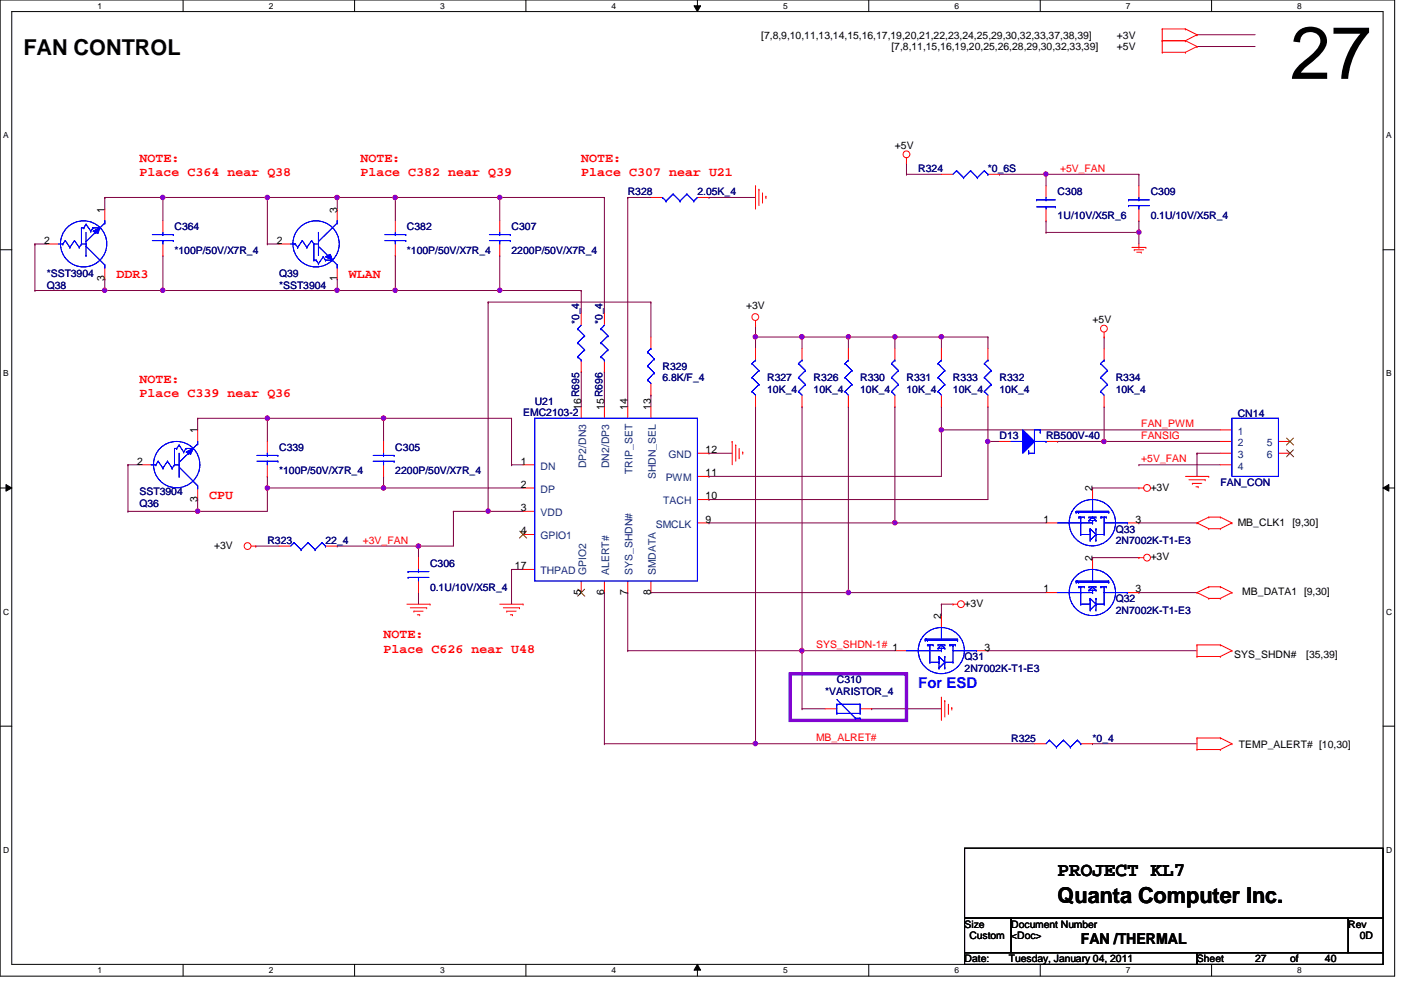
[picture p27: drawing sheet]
<svg xmlns="http://www.w3.org/2000/svg" width="297mm" height="210mm" viewBox="0 0 297 210" stroke-linecap="round" stroke-linejoin="round" font-family="sans-serif">
<defs><g id="words">
<text font-size="15.7" x="273.5" y="16.7">27</text>
<g font-size="4.7">
<text x="4.9" y="11.7">FAN CONTROL</text>
<text x="224.2" y="191.6">Quanta Computer Inc.</text>
</g>
<text font-size="4.1" x="224.2" y="185.8">PROJECT KL7</text>
<text font-size="3.2" fill="#00f" x="194.7" y="145.8">For ESD</text>
<text font-size="3.2" x="229.1" y="200.1">FAN /THERMAL</text>
<g font-size="2.7" fill="#f00">
<text x="29.6" y="34.3">NOTE:</text>
<text x="76.4" y="34.3">NOTE:</text>
<text x="123.2" y="34.3">NOTE:</text>
<text x="29.6" y="37.4">Place C364 near Q38</text>
<text x="76.4" y="37.4">Place C382 near Q39</text>
<text x="123.2" y="37.4">Place C307 near U21</text>
<text x="24.7" y="58.9">DDR3</text>
<text x="74" y="58.9">WLAN</text>
<text x="29.6" y="81.1">NOTE:</text>
<text x="29.6" y="84.2">Place C339 near Q36</text>
<text x="44.4" y="105.7">CPU</text>
<text x="81.3" y="135.3">NOTE:</text>
<text x="81.3" y="138.4">Place C626 near U48</text>
</g>
<g font-size="2.2">
<text x="161.4" y="8.2">[7,8,9,10,11,13,14,15,16,17,19,20,21,22,23,24,25,29,30,32,33,37,38,39]</text>
<text x="189" y="10.7">[7,8,11,15,16,19,20,25,26,28,29,30,32,33,39]</text>
<text x="236.8" y="8.2">+3V</text>
<text x="236.8" y="10.7">+5V</text>
<text x="189.7" y="31.6">+5V</text>
<text x="22.2" y="45.1" transform="rotate(-90 22.2 45.1)">1</text>
<text x="71.5" y="45.1" transform="rotate(-90 71.5 45.1)">3</text>
<text x="9.4" y="51.7">2</text>
<text x="58.7" y="51.7">2</text>
<text x="22.2" y="59.6" transform="rotate(-90 22.2 59.6)">3</text>
<text x="71.5" y="59.6" transform="rotate(-90 71.5 59.6)">1</text>
<text x="158.2" y="65.6">+3V</text>
<text x="231.6" y="68.5">+5V</text>
<text x="123.2" y="87" transform="rotate(-90 123.2 87)">16R695</text>
<text x="128.1" y="87" transform="rotate(-90 128.1 87)">15R696</text>
<text x="133.1" y="87" transform="rotate(-90 133.1 87)">14</text>
<text x="138" y="87" transform="rotate(-90 138 87)">13</text>
<text x="41.9" y="91.9" transform="rotate(-90 41.9 91.9)">1</text>
<text x="29.1" y="98.5">2</text>
<text x="110.4" y="98.5">1</text>
<text x="149.6" y="101">11</text>
<text x="149.6" y="96.1">12</text>
<text x="41.9" y="106.4" transform="rotate(-90 41.9 106.4)">3</text>
<text x="110.4" y="103.4">2</text>
<text x="149.6" y="105.9">10</text>
<text x="231.6" y="104.2" transform="rotate(-90 231.6 104.2)">2</text>
<text x="244" y="104">+3V</text>
<text x="110.4" y="108.4">3</text>
<text x="110.4" y="113.3">4</text>
<text x="149.6" y="110.8">9</text>
<text x="221.3" y="110.8">1</text>
<text x="240.7" y="110.8">3</text>
<text x="262.4" y="111.4">MB_CLK1 [9,30]</text>
<text x="45.4" y="116.3">+3V</text>
<text x="231.6" y="119" transform="rotate(-90 231.6 119)">2</text>
<text x="244" y="118.8">+3V</text>
<text x="109.2" y="120.7">17</text>
<text x="221.3" y="125.6">1</text>
<text x="240.7" y="125.6">3</text>
<text x="123.2" y="126.2" transform="rotate(-90 123.2 126.2)">5</text>
<text x="128.1" y="126.2" transform="rotate(-90 128.1 126.2)">6</text>
<text x="133.1" y="126.2" transform="rotate(-90 133.1 126.2)">7</text>
<text x="138" y="126.2" transform="rotate(-90 138 126.2)">8</text>
<text x="199.6" y="131.3" transform="rotate(-90 199.6 131.3)">2</text>
<text x="204.5" y="128.7">+3V</text>
<text x="263.4" y="126.2">MB_DATA1 [9,30]</text>
<text x="208.7" y="137.9">3</text>
<text x="261.7" y="139.5">SYS_SHDN#</text>
<text x="276.9" y="139.5">[35,39]</text>
<text x="262.7" y="158.5">TEMP_ALERT# [10,30]</text>
<text x="204.5" y="196.7">Size</text>
<text x="214.4" y="196.7">Document Number</text>
<text x="285.8" y="196.7">Rev</text>
<text x="205.5" y="199.1">Custom</text>
<text x="214.4" y="199.1">&lt;Doc&gt;</text>
<text x="288.3" y="199.1">0D</text>
<text x="204.5" y="204">Date:</text>
<text x="213.9" y="204">Tuesday, January 04, 2011</text>
<text x="253.8" y="204">Sheet</text>
<text x="266.1" y="204">27</text>
<text x="273.5" y="204">of</text>
<text x="280.9" y="204">40</text>
</g>
<g font-size="2.2" fill="#000080">
<text x="133.1" y="41.4">R328</text>
<text x="147.9" y="41.4">2.05K_4</text>
<text x="194.7" y="36.5">R324</text>
<text x="209.5" y="36.5">*0_6S</text>
<text x="224.2" y="41.4">C308</text>
<text x="244" y="41.4">C309</text>
<text x="224.2" y="46.4">1U/10V/X5R_6</text>
<text x="244" y="46.4">0.1U/10V/X5R_4</text>
<text x="37" y="48.9">C364</text>
<text x="37" y="53.8">*100P/50V/X7R_4</text>
<text x="86.3" y="48.9">C382</text>
<text x="86.3" y="53.8">*100P/50V/X7R_4</text>
<text x="108.5" y="48.9">C307</text>
<text x="108.5" y="53.8">2200P/50V/X7R_4</text>
<text x="9.9" y="58.7">*SST3904</text>
<text x="59.2" y="58.7">Q39</text>
<text x="9.9" y="61.2">Q38</text>
<text x="59.2" y="61.2">*SST3904</text>
<text x="122.8" y="68.7" transform="rotate(-90 122.8 68.7)">*0_4</text>
<text x="127.7" y="68.7" transform="rotate(-90 127.7 68.7)">*0_4</text>
<text x="140.5" y="78.4">R329</text>
<text x="140.5" y="80.9">6.8K/F_4</text>
<text x="162.6" y="80.9">R327</text>
<text x="162.6" y="83.3">10K_4</text>
<text x="172.5" y="80.9">R326</text>
<text x="172.5" y="83.3">10K_4</text>
<text x="182.4" y="80.9">R330</text>
<text x="182.4" y="83.3">10K_4</text>
<text x="192.2" y="80.9">R331</text>
<text x="192.2" y="83.3">10K_4</text>
<text x="202.1" y="80.9">R333</text>
<text x="202.1" y="83.3">10K_4</text>
<text x="211.9" y="80.9">R332</text>
<text x="211.9" y="83.3">10K_4</text>
<text x="236.6" y="80.9">R334</text>
<text x="236.6" y="83.3">10K_4</text>
<text x="110.9" y="88.3">EMC2103-2</text>
<text x="113.4" y="85.8">U21</text>
<text x="262.4" y="88.5">CN14</text>
<text x="59.2" y="95.6">C339</text>
<text x="83.8" y="95.6">C305</text>
<text x="211.9" y="93.2">D13</text>
<text x="221.8" y="93.2">RB500V-40</text>
<text x="59.2" y="100.6">*100P/50V/X7R_4</text>
<text x="83.8" y="100.6">2200P/50V/X7R_4</text>
<text x="29.6" y="107.5">Q36</text>
<text x="29.6" y="105">SST3904</text>
<text x="258.7" y="103">FAN_CON</text>
<text x="236.6" y="112.9">Q33</text>
<text x="56.7" y="115.4">R323</text>
<text x="69" y="115.4">22_4</text>
<text x="236.6" y="115.4">2N7002K-T1-E3</text>
<text x="91.2" y="120.3">C306</text>
<text x="91.2" y="125.2">0.1U/10V/X5R_4</text>
<text x="236.6" y="127.7">Q32</text>
<text x="236.6" y="130.1">2N7002K-T1-E3</text>
<text x="204.5" y="140">Q31</text>
<text x="204.5" y="142.5">2N7002K-T1-E3</text>
<text x="175" y="147.4">*VARISTOR_4</text>
<text x="177.4" y="144.9">C310</text>
<text x="214.4" y="157.2">R325</text>
<text x="231.6" y="157.2">*0_4</text>
</g>
<g font-size="2.2" fill="#f00">
<text x="224.7" y="36.4">+5V_FAN</text>
<text x="242" y="90.6">FAN_PWM</text>
<text x="242" y="93.1">FANSIG</text>
<text x="242" y="98">+5V_FAN</text>
<text x="76.9" y="115.3">+3V_FAN</text>
<text x="173" y="137.5">SYS_SHDN-1# 1</text>
<text x="173" y="157.2">MB_ALRET#</text>
</g>
<g font-size="2.2" fill="#004080">
<text x="262.4" y="92.2">1</text>
<text x="262.4" y="94.6">2</text>
<text x="268.6" y="94.6">5</text>
<text x="114.6" y="99.6">DN</text>
<text x="124.2" y="99.3" transform="rotate(-90 124.2 99.3)">DP2/DN3</text>
<text x="129.2" y="99.3" transform="rotate(-90 129.2 99.3)">DN2/DP3</text>
<text x="134.1" y="100.5" transform="rotate(-90 134.1 100.5)">TRIP_SET</text>
<text x="139" y="101.6" transform="rotate(-90 139 101.6)">SHDN_SEL</text>
<text x="141.7" y="97.1">GND</text>
<text x="262.4" y="97.1">3</text>
<text x="262.4" y="99.6">4</text>
<text x="268.6" y="97.1">6</text>
<text x="114.6" y="104.5">DP</text>
<text x="140.6" y="106.9">TACH</text>
<text x="141.1" y="102">PWM</text>
<text x="114.6" y="109.4">VDD</text>
<text x="139" y="111.9">SMCLK</text>
<text x="114.6" y="114.3">GPIO1</text>
<text x="114.6" y="121.8">THPAD</text>
<text x="124.2" y="122" transform="rotate(-90 124.2 122)">GPIO2</text>
<text x="129.2" y="122" transform="rotate(-90 129.2 122)">ALERT#</text>
<text x="134.1" y="122" transform="rotate(-90 134.1 122)">SYS_SHDN#</text>
<text x="139" y="122" transform="rotate(-90 139 122)">SMDATA</text>
</g>
<g font-size="1.8">
<text x="20.7" y="1.9">1</text>
<text x="57" y="1.9">2</text>
<text x="93.3" y="1.9">3</text>
<text x="129.7" y="1.9">4</text>
<text x="166" y="1.9">5</text>
<text x="202.4" y="1.9">6</text>
<text x="238.7" y="1.9">7</text>
<text x="275" y="1.9">8</text>
<text x=".7" y="29.3">A</text>
<text x="293.9" y="29.3">A</text>
<text x=".7" y="79.8">B</text>
<text x="293.9" y="79.8">B</text>
<text x=".7" y="130.3">C</text>
<text x="293.9" y="130.3">C</text>
<text x=".7" y="180.8">D</text>
<text x="293.9" y="180.8">D</text>
<text x="20.7" y="206.3">1</text>
<text x="57" y="206.3">2</text>
<text x="93.3" y="206.3">3</text>
<text x="129.7" y="206.3">4</text>
<text x="166" y="206.3">5</text>
<text x="202.4" y="206.3">6</text>
<text x="238.7" y="206.3">7</text>
<text x="275" y="206.3">8</text>
</g>
</g></defs>
<path d="M0 0h295.7v207h-295.7zM2.5 2.5h290.7v202h-290.7z" fill="none" stroke="#000" stroke-width=".21"/>
<g fill="#fff">
<path d="M20.7 .3h.9v1.9h-.9z"/>
<path d="M20.7 204.7h.9v2h-.9z"/>
</g>
<path d="M38.8 0v2.5M38.8 204.5v2.4" fill="none" stroke="#000" stroke-width=".21"/>
<g fill="#fff">
<path d="M57 .3h1v1.9h-1z"/>
<path d="M57 204.7h1v2h-1z"/>
</g>
<path d="M75.2 0v2.5M75.2 204.5v2.4" fill="none" stroke="#000" stroke-width=".21"/>
<g fill="#fff">
<path d="M93.3 .3h1v1.9h-1z"/>
<path d="M93.3 204.7h1v2h-1z"/>
</g>
<path d="M111.5 0v2.5M111.5 204.5v2.4" fill="none" stroke="#000" stroke-width=".21"/>
<g fill="#fff">
<path d="M129.7 .3h.9v1.9h-.9z"/>
<path d="M129.7 204.7h.9v2h-.9z"/>
</g>
<path d="M147.1 1.2h1.4l-.6 1.3zM147.9 0v2.5M147.9 204.5l.6 1.2h-1.4zM147.9 204.5v2.4" fill="none" stroke="#000" stroke-width=".21"/>
<path d="M147.1 1.2h1.4l-.6 1.3zM147.9 204.5l.6 1.2h-1.4z" fill="#000"/>
<g fill="#fff">
<path d="M166 .3h1v1.9h-1z"/>
<path d="M166 204.7h1v2h-1z"/>
</g>
<path d="M184.2 0v2.5M184.2 204.5v2.4" fill="none" stroke="#000" stroke-width=".21"/>
<g fill="#fff">
<path d="M202.3 .3h1v1.9h-1z"/>
<path d="M202.3 204.7h1v2h-1z"/>
</g>
<path d="M220.6 0v2.5M220.6 204.5v2.4" fill="none" stroke="#000" stroke-width=".21"/>
<g fill="#fff">
<path d="M238.7 .3h1v1.9h-1z"/>
<path d="M238.7 204.7h1v2h-1z"/>
</g>
<path d="M256.9 0v2.5M256.9 204.5v2.4" fill="none" stroke="#000" stroke-width=".21"/>
<g fill="#fff">
<path d="M275 .3h1v1.9h-1z"/>
<path d="M275 204.7h1v2h-1z"/>
<path d="M.7 27.7h1.1v2h-1.1z"/>
<path d="M293.9 27.7h1.1v2h-1.1z"/>
<path d="M.7 78.2h1.1v2h-1.1z"/>
<path d="M293.9 78.2h1.1v2h-1.1z"/>
</g>
<path d="M0 53h2.5M293.2 53h2.5" fill="none" stroke="#000" stroke-width=".21"/>
<g fill="#fff">
<path d="M.7 128.7h1.2v2h-1.2z"/>
<path d="M293.9 128.7h1.2v2h-1.2z"/>
</g>
<path d="M0 103.5h2.5M1.3 102.7l1.2 .8-1.2 .6zM293.2 103.5l1.3-.8v1.4zM293.2 103.5h2.5" fill="none" stroke="#000" stroke-width=".21"/>
<path d="M1.3 102.7l1.2 .8-1.2 .6zM293.2 103.5l1.3-.8v1.4z" fill="#000"/>
<g fill="#fff">
<path d="M.7 179.2h1.2v2h-1.2z"/>
<path d="M293.9 179.2h1.2v2h-1.2z"/>
</g>
<path d="M0 154h2.5M293.2 154h2.5" fill="none" stroke="#000" stroke-width=".21"/>
<g fill="none" stroke="#800040" stroke-width=".21">
<path d="M253.8 7.4h.1M253.8 9.9h.1M253.8 7.4h12.3M253.8 9.9h12.3M133.1 41.9h.1M133.1 41.9v44.3M41.9 88.7h.1M41.9 88.7h14.8M41.9 105.9h.1M41.9 108.4h.1M41.9 105.9v2.5M41.9 108.4h14.8"/>
<path d="M231.6 157.7h.1M231.6 157.7h22.2"/>
</g>
<circle cx="41.9" cy="108.4" r=".47" fill="#f0f"/>
<circle cx="41.9" cy="108.4" r=".47" fill="none" stroke="#f0f" stroke-width=".21"/>
<path d="M56.7 103.5h.1M56.7 103.5v4.9" fill="none" stroke="#800040" stroke-width=".21"/>
<circle cx="56.7" cy="103.5" r=".47" fill="#f0f"/>
<circle cx="56.7" cy="103.5" r=".47" fill="none" stroke="#f0f" stroke-width=".21"/>
<path d="M83.8 41.9h.1M83.8 54.2h.1M83.8 41.9v4.9M83.8 54.2v7.4M27.1 98.6h.1M27.1 98.6v9.8M41.9 88.7h.1M41.9 88.7v2.4M27.1 108.4h.1M27.1 108.4h14.8M56.7 101h.1M56.7 101v2.5" fill="none" stroke="#800040" stroke-width=".21"/>
<circle cx="83.8" cy="61.5" r=".47" fill="#f0f"/>
<circle cx="83.8" cy="61.5" r=".47" fill="none" stroke="#f0f" stroke-width=".21"/>
<path d="M179.9 125.6h.1M179.9 125.6h41.9" fill="none" stroke="#800040" stroke-width=".21"/>
<circle cx="179.9" cy="125.6" r=".48" fill="#f0f"/>
<circle cx="179.9" cy="125.6" r=".48" fill="none" stroke="#f0f" stroke-width=".21"/>
<path d="M189.7 110.9h.1M189.7 110.9h32.1" fill="none" stroke="#800040" stroke-width=".21"/>
<circle cx="189.7" cy="110.8" r=".47" fill="#f0f"/>
<circle cx="189.7" cy="110.8" r=".47" fill="none" stroke="#f0f" stroke-width=".21"/>
<path d="M34.5 41.9h.1M34.5 41.9v4.9M56.7 41.9h.1M56.7 41.9h14.8M106 41.9h.1M106 41.9h22.1M34.5 61.6h.1M34.5 61.6h37" fill="none" stroke="#800040" stroke-width=".21"/>
<circle cx="105.9" cy="41.9" r=".47" fill="#f0f"/>
<circle cx="105.9" cy="41.9" r=".47" fill="none" stroke="#f0f" stroke-width=".21"/>
<path d="M83.8 41.9h.1M83.8 41.9h22.2M106 61.6h.1M106 61.6h17.2" fill="none" stroke="#800040" stroke-width=".21"/>
<circle cx="83.8" cy="41.9" r=".47" fill="#f0f"/>
<circle cx="83.8" cy="41.9" r=".47" fill="none" stroke="#f0f" stroke-width=".21"/>
<path d="M7.4 51.7h.1M7.4 51.7v9.9M34.5 54.2h.1M34.5 54.2v7.4" fill="none" stroke="#800040" stroke-width=".21"/>
<circle cx="34.5" cy="61.5" r=".47" fill="#f0f"/>
<circle cx="34.5" cy="61.5" r=".47" fill="none" stroke="#f0f" stroke-width=".21"/>
<path d="M22.2 41.9h.1M22.2 41.9v2.4M71.5 41.9h.1M71.5 59.1h.1M71.5 41.9v2.4M71.5 59.1v2.5M7.4 61.6h.1M7.4 61.6h14.8M170 71.5h.1M170 71.5h9.9" fill="none" stroke="#800040" stroke-width=".21"/>
<circle cx="179.9" cy="71.4" r=".47" fill="#f0f"/>
<circle cx="179.9" cy="71.4" r=".47" fill="none" stroke="#f0f" stroke-width=".21"/>
<circle cx="170" cy="71.4" r=".47" fill="#f0f"/>
<circle cx="170" cy="71.4" r=".47" fill="none" stroke="#f0f" stroke-width=".21"/>
<path d="M179.9 71.5h.1M179.9 71.5v2.4M234.1 71.5h.1M234.1 71.5v2.4M81.3 88.7h.1M81.3 88.7h27.2M108.5 88.7h.1M108.5 88.7v9.9M88.7 115.8h.1M88.7 115.8v2.4" fill="none" stroke="#800040" stroke-width=".21"/>
<circle cx="88.7" cy="115.8" r=".48" fill="#f0f"/>
<circle cx="88.7" cy="115.8" r=".48" fill="none" stroke="#f0f" stroke-width=".21"/>
<path d="M22.2 61.6h.1M22.2 61.6h12.3M108.5 98.6h.1M108.5 98.6h2.4" fill="none" stroke="#800040" stroke-width=".21"/>
<circle cx="22.2" cy="61.5" r=".47" fill="#f0f"/>
<circle cx="22.2" cy="61.5" r=".47" fill="none" stroke="#f0f" stroke-width=".21"/>
<path d="M133.1 125.6h.1M133.1 125.6v12.4M170 138h.1M170 138h19.7" fill="none" stroke="#800040" stroke-width=".21"/>
<circle cx="170" cy="137.9" r=".48" fill="#f0f"/>
<circle cx="170" cy="137.9" r=".48" fill="none" stroke="#f0f" stroke-width=".21"/>
<path d="M138 64.1h.1M138 64.1v7.4M56.7 88.7h.1M56.7 88.7h24.6M138 83.8h.1M138 83.8v2.4M189.7 86.2h.1M189.7 86.2v24.7M150.3 105.9h.1M150.3 105.9h59.2" fill="none" stroke="#800040" stroke-width=".21"/>
<circle cx="81.3" cy="88.7" r=".48" fill="#f0f"/>
<circle cx="81.3" cy="88.7" r=".48" fill="none" stroke="#f0f" stroke-width=".21"/>
<circle cx="56.7" cy="88.7" r=".48" fill="#f0f"/>
<circle cx="56.7" cy="88.7" r=".48" fill="none" stroke="#f0f" stroke-width=".21"/>
<g fill="none" stroke="#800040" stroke-width=".21">
<path d="M22.2 41.9h.1M22.2 41.9h12.3M71.5 41.9h.1M71.5 41.9h12.3M133.1 41.9h.1M133.1 41.9h4.9M103.5 64.1h.1M103.5 64.1h34.5M160.2 71.5h.1M160.2 71.5v2.4M179.9 71.5h.1M179.9 71.5h9.8"/>
<path d="M189.7 71.5h.1M189.7 71.5v2.4M199.6 71.5h.1M199.6 71.5v2.4M199.6 71.5h9.9M209.5 71.5h.1M209.5 71.5v2.4M56.7 88.7h.1M56.7 88.7v4.9M150.3 96.1h.1M150.3 96.1h4.9M160.2 86.2h.1"/>
<path d="M160.2 86.2v71.5M209.5 86.2h.1M209.5 93.6h.1M209.5 86.2v19.7M150.3 101h.1M150.3 110.9h.1M150.3 101h49.3M150.3 110.9h39.4"/>
</g>
<circle cx="71.4" cy="41.9" r=".47" fill="#f0f"/>
<circle cx="71.4" cy="41.9" r=".47" fill="none" stroke="#f0f" stroke-width=".21"/>
<path d="M106 54.2h.1M106 54.2v7.4" fill="none" stroke="#800040" stroke-width=".21"/>
<circle cx="105.9" cy="61.5" r=".47" fill="#f0f"/>
<circle cx="105.9" cy="61.5" r=".47" fill="none" stroke="#f0f" stroke-width=".21"/>
<g fill="none" stroke="#800040" stroke-width=".21">
<path d="M192.2 34.5h.1M192.2 34.5v2.5M106 41.9h.1M106 41.9v4.9M81.3 88.7h.1M81.3 88.7v4.9M170 86.2h.1M170 86.2v51.8M54.2 115.8h.1M54.2 115.8h5M88.7 125.6h.1M88.7 125.6v2.5"/>
<path d="M128.1 125.6h.1M128.1 125.6v32.1M160.2 157.7h.1M160.2 157.7h59.1"/>
</g>
<circle cx="160.1" cy="157.6" r=".47" fill="#f0f"/>
<circle cx="160.1" cy="157.6" r=".47" fill="none" stroke="#f0f" stroke-width=".21"/>
<path d="M103.5 64.1h.1M103.5 64.1v44.3M103.5 108.4h.1M103.5 108.4h7.4" fill="none" stroke="#800040" stroke-width=".21"/>
<circle cx="103.5" cy="108.4" r=".47" fill="#f0f"/>
<circle cx="103.5" cy="108.4" r=".47" fill="none" stroke="#f0f" stroke-width=".21"/>
<path d="M160.2 71.5h.1M160.2 71.5h9.8M133.1 138h.1M133.1 138h36.9M128.1 157.7h.1M128.1 157.7h32.1" fill="none" stroke="#800040" stroke-width=".21"/>
<circle cx="170" cy="71.4" r=".47" fill="#f0f"/>
<circle cx="170" cy="71.4" r=".47" fill="none" stroke="#f0f" stroke-width=".21"/>
<circle cx="160.1" cy="71.4" r=".47" fill="#f0f"/>
<circle cx="160.1" cy="71.4" r=".47" fill="none" stroke="#f0f" stroke-width=".21"/>
<path d="M170 71.5h.1M170 71.5v2.4M209.5 93.6h.1M209.5 93.6h2.4" fill="none" stroke="#800040" stroke-width=".21"/>
<circle cx="209.4" cy="93.6" r=".47" fill="#f0f"/>
<circle cx="209.4" cy="93.6" r=".47" fill="none" stroke="#f0f" stroke-width=".21"/>
<g fill="none" stroke="#800040" stroke-width=".21">
<path d="M150.3 41.9h.1M150.3 41.9h9.9M160.2 69h.1M160.2 69v2.5M179.9 86.2h.1M179.9 86.2v39.4h-41.9M56.7 103.5h.1M56.7 103.5h54.2M81.3 101h.1M81.3 103.5h.1M81.3 101v2.5M96.1 108.4h.1"/>
<path d="M96.1 108.4h7.4M96.1 108.4v7.4M138 125.6h.1"/>
</g>
<circle cx="81.3" cy="103.5" r=".47" fill="#f0f"/>
<circle cx="81.3" cy="103.5" r=".47" fill="none" stroke="#f0f" stroke-width=".21"/>
<path d="M189.7 71.5h.1M189.7 71.5h9.9" fill="none" stroke="#800040" stroke-width=".21"/>
<circle cx="199.6" cy="71.4" r=".48" fill="#f0f"/>
<circle cx="199.6" cy="71.4" r=".48" fill="none" stroke="#f0f" stroke-width=".21"/>
<circle cx="189.7" cy="71.4" r=".47" fill="#f0f"/>
<circle cx="189.7" cy="71.4" r=".47" fill="none" stroke="#f0f" stroke-width=".21"/>
<path d="M71.5 61.6h.1M71.5 61.6h12.3" fill="none" stroke="#800040" stroke-width=".21"/>
<circle cx="71.4" cy="61.5" r=".47" fill="#f0f"/>
<circle cx="71.4" cy="61.5" r=".47" fill="none" stroke="#f0f" stroke-width=".21"/>
<path d="M221.8 37h.1M221.8 37v2.4M221.8 37h19.7M241.5 37h.1M241.5 37v2.4M22.2 59.1h.1M22.2 59.1v2.5M241.5 49.3h.1M241.5 49.3v2.4" fill="none" stroke="#800040" stroke-width=".21"/>
<circle cx="221.7" cy="36.9" r=".47" fill="#f0f"/>
<circle cx="221.7" cy="36.9" r=".47" fill="none" stroke="#f0f" stroke-width=".21"/>
<g fill="none" stroke="#800040" stroke-width=".21">
<path d="M56.7 41.9h.1M56.7 41.9v9.8M199.6 91.1h.1M199.6 91.1v9.9M253.8 96.1h.1M253.8 96.1v4.9M71.5 115.8h.1M71.5 115.8h17.2M231.6 118.2h.1M231.6 103.5h.1M231.6 118.2h9.9M231.6 103.5h9.9"/>
<path d="M241.5 110.9h.1M241.5 110.9h12.3M199.6 128.1h.1M199.6 128.1v2.5M199.6 128.1h2.5M209.5 138h.1M209.5 138h44.3M241.5 125.6h.1M241.5 125.6h12.3"/>
</g>
<circle cx="56.7" cy="41.9" r=".47" fill="#f0f"/>
<circle cx="56.7" cy="41.9" r=".47" fill="none" stroke="#f0f" stroke-width=".21"/>
<path d="M34.5 41.9h.1M34.5 41.9h22.2" fill="none" stroke="#800040" stroke-width=".21"/>
<circle cx="34.5" cy="41.9" r=".47" fill="#f0f"/>
<circle cx="34.5" cy="41.9" r=".47" fill="none" stroke="#f0f" stroke-width=".21"/>
<g fill="none" stroke="#800040" stroke-width=".21">
<path d="M192.2 37h.1M192.2 37h7.4M56.7 51.7h.1M56.7 51.7h2.5M199.6 91.1h.1M199.6 91.1h59.1M108.5 120.7h.1M108.5 120.7v7.4M108.5 120.7h2.4M170 138h.1M170 138v12.3M170 150.3h.1"/>
<path d="M170 150.3h5M184.8 150.3h.1M184.8 150.3h14.8"/>
</g>
<circle cx="199.6" cy="91.1" r=".48" fill="#f0f"/>
<circle cx="199.6" cy="91.1" r=".48" fill="none" stroke="#f0f" stroke-width=".21"/>
<path d="M199.6 86.2h.1M199.6 86.2v4.9M234.1 93.6h.1M234.1 93.6h24.6" fill="none" stroke="#800040" stroke-width=".21"/>
<circle cx="234" cy="93.6" r=".47" fill="#f0f"/>
<circle cx="234" cy="93.6" r=".47" fill="none" stroke="#f0f" stroke-width=".21"/>
<g fill="none" stroke="#800040" stroke-width=".21">
<path d="M211.9 37h.1M211.9 37h9.9M7.4 51.7h.1M7.4 51.7h2.5M221.8 49.3h.1M221.8 49.3h19.7M83.8 61.6h.1M83.8 61.6h22.2M27.1 98.6h.1M27.1 98.6h2.5M224.2 93.6h.1M234.1 86.2h.1"/>
<path d="M234.1 86.2v7.4h-9.9M241.5 98.6h.1M241.5 98.6h17.2M253.8 96.1h.1M253.8 96.1h4.9M88.7 115.8h.1M88.7 115.8h7.4"/>
</g>
<circle cx="241.5" cy="49.2" r=".47" fill="#f0f"/>
<circle cx="241.5" cy="49.2" r=".47" fill="none" stroke="#f0f" stroke-width=".21"/>
<path d="M128.1 41.9h.1M128.1 41.9v24.6M221.8 46.8h.1M221.8 46.8v2.5M241.5 46.8h.1M241.5 46.8v2.5M123.2 78.8h.1M123.2 61.6h.1M123.2 61.6v4.9M123.2 78.8v7.4M128.1 78.8h.1M128.1 78.8v7.4" fill="none" stroke="#800040" stroke-width=".21"/>
<g fill="none" stroke="#f00" stroke-width=".21">
<path d="M246.4 8.6h.1M246.4 6.1h.1M246.4 11.1h.1M246.4 6.1h4.9M246.4 8.6h4.9M246.4 6.1v5M246.4 11.1h4.9M251.3 6.1h.1M251.3 8.6h.1M251.3 11.1h.1M251.3 6.1l2.5 1.3M251.3 8.6l2.5 1.3"/>
<path d="M253.8 7.4h.1M253.8 9.9h.1M253.8 7.4l-2.5 1.2M253.8 9.9l-2.5 1.2M160.2 39.4h.1M160.2 39.4v4.9M192.2 34.5h.1M192.2 33.5v1M160.9 40.1h.1M160.9 40.1v3.5M161.7 42.8h.1M161.7 40.9v1.9"/>
<path d="M162.4 41.6h.1M162.4 41.6v.5M240 52.5h2.9M240.5 53h.1M240.5 53h2M241 53.5h1M241.5 52.5h.1M241.5 51.7v.8M242 53.5h.1M242.9 52.5h.1M160.2 69h.1M160.2 68v1"/>
<path d="M234.1 71.5h.1M234.1 70.4v1.1M29.6 98.6h2.4M41.9 91.1v2.5M155.2 93.6h.1M155.2 93.6v5M156 94.4h.1M156 94.4v3.4M156.7 97.1h.1M156.7 95.1v2M157.5 95.8h.1M157.5 95.8v.5"/>
<path d="M41.9 103.5v2.4M53.3 115.8h.9M54.2 115.8h.1M241.5 103.5h.1M241.5 118.2h.1M241.5 103.5h1M241.5 118.2h1M251.3 101h5M252.1 101.7h3.4M252.8 102.5h.1M252.8 102.5h2M253.6 103.2h.4"/>
<path d="M253.8 110.9h.1M253.8 110.9l2.5 1.2M254 103.2h.1M255.5 101.7h.1M256.3 109.6h.1M256.3 112.1h.1M256.3 101h.1M256.3 109.6l-2.5 1.3M256.3 109.6h2.4M256.3 112.1h2.4M258.7 109.6h.1M258.7 112.1h.1"/>
<path d="M258.7 109.6l2.5 1.3M261.2 110.9h.1M261.2 110.9l-2.5 1.2M86.3 128.1h4.9M87 128.9h3.5M87.8 129.6h.1M87.8 129.6h1.9M88.5 130.3h.5M89 130.3h.1M90.5 128.9h.1M91.2 128.1h.1M106 128.1h4.9"/>
<path d="M106.7 128.9h3.4M107.4 129.6h.1M107.4 129.6h2M108.2 130.3h.5M108.7 130.3h.1M110.1 128.9h.1M110.9 128.1h.1M202.1 128.1h.1M202.1 128.1h.9M253.8 136.7h.1M253.8 139.2h.1M253.8 125.6h.1"/>
<path d="M253.8 139.2h4.9M253.8 136.7h4.9M253.8 136.7v2.5M253.8 125.6l2.5 1.3M256.3 124.4h.1M256.3 126.9h.1M256.3 124.4l-2.5 1.2M256.3 124.4h2.4M256.3 126.9h2.4M258.7 139.2h.1M258.7 136.7h.1M258.7 124.4h.1"/>
<path d="M258.7 126.9h.1M258.7 136.7l2.5 1.3M258.7 124.4l2.5 1.2M261.2 138h.1M261.2 125.6h.1M261.2 138l-2.5 1.2M261.2 125.6l-2.5 1.3M199.6 147.8h.1M199.6 147.8v4.9M200.3 148.5h.1M200.3 148.5v3.5M201.1 151.3h.1"/>
<path d="M201.1 149.3v2M201.8 150h.1M201.8 150v.5M253.8 156.5h.1M253.8 158.9h.1M253.8 156.5v2.4M253.8 156.5h4.9M253.8 158.9h4.9M258.7 156.5h.1M258.7 158.9h.1M258.7 156.5l2.5 1.2M261.2 157.7h.1"/>
<path d="M261.2 157.7l-2.5 1.2"/>
<circle cx="192.2" cy="32.7" r=".72"/>
<circle cx="160.1" cy="67.2" r=".72"/>
<circle cx="234.1" cy="69.7" r=".72"/>
<circle cx="52.5" cy="115.8" r=".72"/>
<circle cx="243.2" cy="118.2" r=".72"/>
<circle cx="243.2" cy="103.5" r=".72"/>
<circle cx="203.7" cy="128.1" r=".72"/>
</g>
<path d="M204.5 179.8h88.7v14.8h-88.7zM204.5 194.6h9.9v7.4h-9.9zM214.4 194.6h71.4v7.4h-71.4zM285.8 194.6h7.4v7.4h-7.4zM204.5 202h49.3v2.5h-49.3zM253.8 202h39.4v2.5h-39.4z" fill="none" stroke="#000" stroke-width=".21"/>
<path d="M167.6 142.9h24.6v9.8h-24.6z" fill="none" stroke="#8000ff" stroke-width=".72"/>
<path d="M39.5 95.8l1.4-.7-.5 1.2z" fill="#00f"/>
<g fill="none" stroke="#00f" stroke-width=".21">
<path d="M32 98.6h1.1M33.1 98.6h.1M33.5 97.8h.1M33.5 97.8l-.4 .8M33.5 97.8l1 1.5M34.5 99.3h.1M35.5 97.8h.1M35.5 97.8l-1 1.5M35.5 97.8l1 1.5M36.5 99.3h.1M37 98.6h.1M37 95.1h.1"/>
<path d="M37 98.6h1M37 98.6l-.5 .7M37 95.1v3.5M37 95.1h.5M37.5 95.1h.1M38 98.6h.1M38 94.4h.1M38 96.1v4.9M38 99l3.9 4M38 94.4l-.5 .7M38 94.4l.9 1.4M38.9 95.8h.1"/>
<path d="M39.5 95.8l1.4-.7-.5 1.2zM39.5 95.1h.1M39.5 95.1h1.4M39.5 95.1l-.6 .7M40 96.1h.1M40 96.1l-2 1.9M40.9 95.1h.1M41.9 93.6h.1M41.9 94.1h.1M41.9 93.6v.5M41.9 94.1l-1 1M38 101h.1"/>
<path d="M41.9 103h.1M41.9 103.5h.1M41.9 103v.5"/>
<circle cx="37.5" cy="98.5" r="4.9"/>
</g>
<path d="M39.5 95.8l1.4-.7-.5 1.2z" fill="#00f"/>
<g fill="none" stroke="#00f" stroke-width=".21">
<path d="M103.8 51h4.4M103.8 49.7h4.4M106 49.7h.1M106 51h.1M106 49.3v.4M106 51v.7M108.2 51h.1M108.2 49.7h.1M219.8 42.4h.1M219.8 43.9h3.9M219.8 42.4h3.9M221.8 42.4h.1"/>
<path d="M221.8 43.9h.1M221.8 41.9v.5M221.8 43.9v.4M223.7 43.9h.1M127.4 69.7h.1M127.4 72.7h.1M127.4 75.6h.1M127.4 69.7l1.5 1.5M127.4 72.7l1.5 1.5M127.4 75.6l.7 .8M128.1 76.4h.1M128.1 69l-.7 .7"/>
<path d="M128.9 71.2h.1M128.9 74.2h.1M128.9 71.2l-1.5 1.5M128.9 74.2l-1.5 1.4M159.4 77.1h.1M159.4 77.1l1.5 1.5M160.2 76.4h.1M160.2 76.4l-.8 .7M160.9 78.6h.1M160.9 78.6l-1.5 1.5M32 98.6h1.1M33.1 98.6h.1"/>
<path d="M33.5 97.8h.1M33.5 97.8l-.4 .8M33.5 97.8l1 1.5M34.5 99.3h.1M35.5 97.8h.1M35.5 97.8l-1 1.5M35.5 97.8l1 1.5M36.5 99.3h.1M37 98.6h.1M37 95.1h.1M37 98.6h1M37 98.6l-.5 .7"/>
<path d="M37 95.1v3.5M37 95.1h.5M37.5 95.1h.1M38 98.6h.1M38 94.4h.1M38 96.1v4.9M38 99l3.9 4M38 94.4l-.5 .7M38 94.4l.9 1.4M38.9 95.8h.1M39.5 95.8l1.4-.7-.5 1.2zM39.5 95.1h.1"/>
<path d="M39.5 95.1h1.4M39.5 95.1l-.6 .7M40 96.1h.1M40 96.1l-2 1.9M40.9 95.1h.1M41.9 93.6h.1M41.9 94.1h.1M41.9 93.6v.5M41.9 94.1l-1 1M159.4 83h.1M159.4 80.1h.1M159.4 83l.8 .8"/>
<path d="M159.4 80.1l1.5 1.4M160.9 81.5h.1M160.9 81.5l-1.5 1.5M38 101h.1M41.9 103h.1M41.9 103.5h.1M41.9 103v.5M62.4 115.1h.1M62.4 115.1l-.8 .7M62.4 115.1l1.4 1.4M63.8 116.5h.1M65.3 115.1h.1"/>
<path d="M65.3 115.1l-1.5 1.4M65.3 115.1l1.5 1.4M66.8 116.5h.1M68.3 115.1h.1M68.3 115.1l-1.5 1.4M68.3 115.1l.7 .7M69 115.8h.1M224.2 110.9h7.4M228.2 108.6h.1M228.2 108.4h.1M228.2 108.4h6.9v.2M228.2 108.6h6.9"/>
<path d="M228.2 108.4v.2M228.4 108.4h.1M228.7 108.6h.1M228.7 109.6h.1M228.7 109.6h1.2M228.9 109.6h.1M229.1 113.3h.1M229.1 109.6h.1M229.1 113.3h2M229.1 109.6v3.7M229.9 109.6h.1M230.9 110.4h.1"/>
<path d="M230.9 109.6h.1M230.9 110.4h1.5M230.9 109.6h1.5M231.1 113.3h.1M231.1 114.6h.1M231.1 112.4h.1M231.1 112.1h.1M231.1 112.6h.1M231.1 110.1h.1M231.1 112.1v2.5M231.1 112.1l1.3 1.2M231.1 110.1l-.2 .3"/>
<path d="M231.6 110.9h.1M231.6 108.4h.1M231.6 109.6h.1M231.6 110.4h.1M231.6 105.9v2.5M231.6 110.4v.5M231.6 109.6l-.5 .5M231.6 109.6l.8 .8M232.4 113.3h.1M232.4 110.4h.1M232.4 109.6h.1M232.4 114.6h.1"/>
<path d="M232.4 112.1h.1M232.4 113.3h1.7M232.4 113.3l-1.3 1.3M232.4 112.1v2.5M233.3 109.6h.1M233.3 109.6h1.3M233.6 109.6h.1M234.1 109.6h.1M234.1 113.3h.1M234.1 110.9h4.9M234.1 109.6v3.7M234.6 109.6h.1"/>
<path d="M235.1 108.6h.1M239 110.9h.1"/>
<circle cx="37.5" cy="98.5" r="4.9"/>
<circle cx="231.6" cy="110.8" r="4.9"/>
</g>
<g fill="none" stroke="#f00" stroke-width=".21">
<path d="M221.8 39.4v2.5M59.2 51.7h2.4M71.5 44.3v2.5M71.5 56.6v2.5M106 46.8v2.5M106 51.7v2.5M221.8 44.3v2.5M128.1 66.5v2.5M128.1 76.4v2.4M160.2 73.9v2.5M160.2 83.8v2.4M59.2 115.8h2.4"/>
<path d="M69 115.8h2.5M221.8 110.9h2.4M231.6 103.5v2.4M239 110.9h2.5"/>
</g>
<path d="M69 54.4l1-.5 .5 1.3z" fill="#00f"/>
<g fill="none" stroke="#00f" stroke-width=".21">
<path d="M61.6 51.7h1M62.6 51.7h.1M62.6 51.7l.5 .8M63.1 52.5h.1M64.1 51h.1M64.1 51l-1 1.5M64.1 51l1 1.5M65.1 52.5h.1M66.1 51h.1M66.1 51l-1 1.5M66.1 51l.4 .7M66.5 51.7h.1"/>
<path d="M66.5 55.2h.1M66.5 51.7h1M66.5 51.7v3.5M66.5 55.2h.6M67.1 55.2h.1M67.1 55.2l.4 .7M67.5 51.7h.1M67.5 49.3h.1M67.5 55.9h.1M67.5 49.3v4.9M67.5 52.2l2 2M68.5 54.4h.1"/>
<path d="M68.5 54.4l-1 1.5M68.5 54.4l.5 .8M69 54.4l1-.5 .5 1.3zM69 55.2h.1M69 55.2h1.5M69.5 54.2h.1M70.5 55.2h.1M70.5 55.2l1 1M71.5 56.6h.1M71.5 56.2h.1M71.5 47.3h.1M71.5 46.8h.1"/>
<path d="M71.5 46.8v.5M71.5 56.2v.4M71.5 47.3l-4 3.9"/>
<circle cx="67" cy="51.7" r="4.9"/>
</g>
<path d="M69 54.4l1-.5 .5 1.3z" fill="#00f"/>
<g fill="none" stroke="#00f" stroke-width=".21">
<path d="M202.8 36.2h.1M202.8 36.2l-.7 .8M202.8 36.2l1.5 1.5M204.3 37.7h.1M205.8 36.2h.1M205.8 36.2l-1.5 1.5M205.8 36.2l1.4 1.5M207.2 37.7h.1M208.7 36.2h.1M208.7 36.2l-1.5 1.5M208.7 36.2l.8 .8M209.5 37h.1"/>
<path d="M61.6 51.7h1M62.6 51.7h.1M62.6 51.7l.5 .8M63.1 52.5h.1M64.1 51h.1M64.1 51l-1 1.5M64.1 51l1 1.5M65.1 52.5h.1M66.1 51h.1M66.1 51l-1 1.5M66.1 51l.4 .7M66.5 51.7h.1"/>
<path d="M66.5 55.2h.1M66.5 51.7h1M66.5 51.7v3.5M66.5 55.2h.6M67.1 55.2h.1M67.1 55.2l.4 .7M67.5 51.7h.1M67.5 49.3h.1M67.5 55.9h.1M67.5 49.3v4.9M67.5 52.2l2 2M68.5 54.4h.1"/>
<path d="M68.5 54.4l-1 1.5M68.5 54.4l.5 .8M69 54.4l1-.5 .5 1.3zM69 55.2h.1M69 55.2h1.5M69.5 54.2h.1M70.5 55.2h.1M70.5 55.2l1 1M71.5 56.6h.1M71.5 56.2h.1M71.5 47.3h.1M71.5 46.8h.1"/>
<path d="M71.5 46.8v.5M71.5 56.2v.4M71.5 47.3l-4 3.9M81.6 51h4.4M81.6 49.7h4.4M83.8 49.7h.1M83.8 51h.1M83.8 49.3v.4M83.8 51v.7M86 51h.1M86 49.7h.1M239.3 43.6h.1"/>
<path d="M239.3 42.4h.1M239.3 43.6h4.4M239.3 42.4h4.4M241.5 42.4h.1M241.5 43.6h.1M241.5 41.9v.5M241.5 43.6v.7M122.5 69.7h.1M122.5 72.7h.1M122.5 75.6h.1M122.5 69.7l1.4 1.5M122.5 72.7l1.4 1.5"/>
<path d="M122.5 75.6l.7 .8M123.2 76.4h.1M123.2 69l-.7 .7M123.9 71.2h.1M123.9 74.2h.1M123.9 71.2l-1.4 1.5M123.9 74.2l-1.4 1.4M137.3 77.6h.1M137.3 74.6h.1M137.3 77.6l1.4 1.5M137.3 74.6l1.4 1.5M138 73.9h.1"/>
<path d="M138 73.9l-.7 .7M138.7 79.1h.1M138.7 76.1h.1M138.7 79.1l-1.4 1.5M138.7 76.1l-1.4 1.5M169.3 77.1h.1M169.3 77.1l1.5 1.5M170 76.4h.1M170 76.4l-.7 .7M170.8 78.6h.1M170.8 78.6l-1.5 1.5M179.2 77.1h.1"/>
<path d="M179.2 77.1l1.4 1.5M179.9 76.4h.1M179.9 76.4l-.7 .7M180.6 78.6h.1M180.6 78.6l-1.4 1.5M233.3 77.1h.1M233.3 77.1l1.5 1.5M234.1 76.4h.1M234.1 76.4l-.8 .7M234.8 78.6h.1M234.8 78.6l-1.5 1.5M54.5 97.8h4.4"/>
<path d="M54.5 96.6h4.4M56.7 96.6h.1M56.7 97.8h.1M56.7 96.1v.5M56.7 97.8v.8M58.9 97.8h.1M58.9 96.6h.1M113.4 88.7h34.5v34.5h-34.5zM137.3 80.6h.1M137.3 80.6l.7 .7M169.3 83h.1M169.3 80.1h.1"/>
<path d="M169.3 83l.7 .8M169.3 80.1l1.5 1.4M170.8 81.5h.1M170.8 81.5l-1.5 1.5M179.2 83h.1M179.2 80.1h.1M179.2 83l.7 .8M179.2 80.1l1.4 1.4M180.6 81.5h.1M180.6 81.5l-1.4 1.5M233.3 83h.1M233.3 80.1h.1"/>
<path d="M233.3 83l.8 .8M233.3 80.1l1.5 1.4M234.8 81.5h.1M234.8 81.5l-1.5 1.5"/>
<circle cx="67" cy="51.7" r="4.9"/>
</g>
<g fill="none" stroke="#f00" stroke-width=".21">
<path d="M199.6 37h2.5M209.5 37h2.4M241.5 39.4v2.5M83.8 46.8v2.5M83.8 51.7v2.5M241.5 44.3v2.5M123.2 66.5v2.5M123.2 76.4v2.4M138 71.5v2.4M170 73.9v2.5M179.9 73.9v2.5M234.1 73.9v2.5"/>
<path d="M56.7 93.6v2.5M56.7 98.6v2.4M110.9 98.6h2.5M123.2 86.2v2.5M128.1 86.2v2.5M133.1 86.2v2.5M138 81.3v2.5M138 86.2v2.5M147.9 96.1h2.4M170 83.8v2.4M179.9 83.8v2.4M211.9 93.6h2.5"/>
<path d="M221.8 93.6h2.4M234.1 83.8v2.4M110.9 108.4h2.5M110.9 103.5h2.5M110.9 113.3h2.5M147.9 110.9h2.4M147.9 101h2.4M147.9 105.9h2.4M110.9 120.7h2.5M123.2 123.2v2.4M128.1 123.2v2.4M133.1 123.2v2.4"/>
<path d="M138 123.2v2.4"/>
</g>
<path d="M110.2 112.6l1.5 1.5M111.6 112.6l-1.5 1.5M122.5 124.9l1.5 1.5M123.9 124.9l-1.4 1.5" fill="none" stroke="#804000" stroke-width=".21"/>
<path d="M216.8 91.1l2.5 2.5-2.5 2.5z" fill="#00f"/>
<g fill="none" stroke="#00f" stroke-width=".21">
<path d="M214.4 93.6h2.4M216.8 91.1l2.5 2.5-2.5 2.5zM216.8 93.6h.1M218.1 96.1h.1M218.1 95.6h.1M218.1 95.6v.5M219.3 91.1h.1M219.3 91.1v5h-1.2M219.3 93.6h2.5M219.3 91.1h1.3M220.6 91.1h.1M220.6 91.7h.1"/>
<path d="M220.6 91.1v.6M221.8 93.6h.1"/>
</g>
<path d="M216.8 91.1l2.5 2.5-2.5 2.5z" fill="#00f"/>
<g fill="none" stroke="#00f" stroke-width=".21">
<path d="M214.4 93.6h2.4M216.8 91.1l2.5 2.5-2.5 2.5zM216.8 93.6h.1M218.1 96.1h.1M218.1 95.6h.1M218.1 95.6v.5M219.3 91.1h.1M219.3 91.1v5h-1.2M219.3 93.6h2.5M219.3 91.1h1.3M220.6 91.1h.1M220.6 91.7h.1"/>
<path d="M220.6 91.1v.6M221.8 93.6h.1"/>
</g>
<path d="M9.9 51.7h2.5M22.2 44.3v2.5M22.2 56.6v2.5" fill="none" stroke="#f00" stroke-width=".21"/>
<path d="M19.7 49l1.5-.7-.5 1.2z" fill="#00f"/>
<g fill="none" stroke="#00f" stroke-width=".21">
<path d="M12.4 51.7h.9M13.3 51.7h.1M13.8 51h.1M13.8 51l-.5 .7M13.8 51l1 1.5M14.8 52.5h.1M15.8 51h.1M15.8 51l-1 1.5M15.8 51l1 1.5M16.8 52.5h.1M17.3 51.7h.1M17.3 48.3h.1"/>
<path d="M17.3 51.7h.9M17.3 51.7l-.5 .8M17.3 48.3v3.4M17.3 48.3h.5M17.8 48.3h.1M18.2 51.7h.1M18.2 54.2h.1M18.2 47.5h.1M18.2 49.3v4.9M18.2 52.2l4 4M18.2 47.5l-.4 .8M18.2 47.5l1.1 1.5"/>
<path d="M19.3 49h.1M19.7 49l1.5-.7-.5 1.2zM19.7 48.3h.1M19.7 48.3h1.5M19.7 48.3l-.4 .7M20.2 49.3h.1M20.2 49.3l-2 1.9M21.2 48.3h.1M22.2 46.8h.1M22.2 47.3h.1M22.2 56.2h.1M22.2 56.6h.1"/>
<path d="M22.2 46.8v.5M22.2 56.2v.4M22.2 47.3l-1 1"/>
<circle cx="17.7" cy="51.7" r="4.9"/>
</g>
<path d="M19.7 49l1.5-.7-.5 1.2z" fill="#00f"/>
<g fill="none" stroke="#00f" stroke-width=".21">
<path d="M12.4 51.7h.9M13.3 51.7h.1M13.8 51h.1M13.8 51l-.5 .7M13.8 51l1 1.5M14.8 52.5h.1M15.8 51h.1M15.8 51l-1 1.5M15.8 51l1 1.5M16.8 52.5h.1M17.3 51.7h.1M17.3 48.3h.1"/>
<path d="M17.3 51.7h.9M17.3 51.7l-.5 .8M17.3 48.3v3.4M17.3 48.3h.5M17.8 48.3h.1M18.2 51.7h.1M18.2 54.2h.1M18.2 47.5h.1M18.2 49.3v4.9M18.2 52.2l4 4M18.2 47.5l-.4 .8M18.2 47.5l1.1 1.5"/>
<path d="M19.3 49h.1M19.7 49l1.5-.7-.5 1.2zM19.7 48.3h.1M19.7 48.3h1.5M19.7 48.3l-.4 .7M20.2 49.3h.1M20.2 49.3l-2 1.9M21.2 48.3h.1M22.2 46.8h.1M22.2 47.3h.1M22.2 56.2h.1M22.2 56.6h.1"/>
<path d="M22.2 46.8v.5M22.2 56.2v.4M22.2 47.3l-1 1M32.3 51h4.4M32.3 49.7h4.4M34.5 49.7h.1M34.5 51h.1M34.5 49.3v.4M34.5 51v.7M36.7 51h.1M36.7 49.7h.1M140.5 41.9h.1"/>
<path d="M140.5 41.9l.7 .7M141.2 42.6h.1M142.7 41.1h.1M142.7 41.1l1.5 1.5M142.7 41.1l-1.5 1.5M144.2 42.6h.1M145.6 41.1h.1M145.6 41.1l1.5 1.5M145.6 41.1l-1.4 1.5M147.1 42.6h.1M147.9 41.9l-.8 .7M189 77.1h.1"/>
<path d="M189 77.1l1.5 1.5M189.7 76.4h.1M189.7 76.4l-.7 .7M190.5 78.6h.1M190.5 78.6l-1.5 1.5M198.9 77.1h.1M198.9 77.1l1.4 1.5M199.6 76.4h.1M199.6 76.4l-.7 .7M200.3 78.6h.1M200.3 78.6l-1.4 1.5M208.7 77.1h.1"/>
<path d="M208.7 77.1l1.5 1.5M209.5 76.4h.1M209.5 76.4l-.8 .7M210.2 78.6h.1M210.2 78.6l-1.5 1.5M79.1 97.8h4.5M79.1 96.6h4.5M81.3 96.6h.1M81.3 97.8h.1M81.3 96.1v.5M81.3 97.8v.8M83.6 97.8h.1"/>
<path d="M83.6 96.6h.1M189 83h.1M189 80.1h.1M189 83l.7 .8M189 80.1l1.5 1.4M190.5 81.5h.1M190.5 81.5l-1.5 1.5M198.9 83h.1M198.9 80.1h.1M198.9 83l.7 .8M198.9 80.1l1.4 1.4M200.3 81.5h.1"/>
<path d="M200.3 81.5l-1.4 1.5M208.7 83h.1M208.7 80.1h.1M208.7 83l.8 .8M208.7 80.1l1.5 1.4M210.2 81.5h.1M210.2 81.5l-1.5 1.5M261.2 88.7h9.9v12.3h-9.9zM86.5 122.4h.1M86.5 121.2h.1M86.5 122.4h4.4M86.5 121.2h4.4"/>
<path d="M88.7 121.2h.1M88.7 122.4h.1M88.7 120.7v.5M88.7 122.4v.8M192.2 138h7.4M196.2 135.8h.1M196.2 135.5h.1M196.2 135.5h6.8v.3M196.2 135.8h6.8M196.2 135.5v.3M196.4 135.5h.1M196.6 135.8h.1"/>
<path d="M196.6 136.7h.1M196.6 136.7h1.3M196.9 136.7h.1M197.1 136.7h.1M197.1 136.7v3.7M197.9 136.7h.1M198.9 137.5h.1M198.9 136.7h.1M198.9 137.5h1.4M198.9 136.7h1.4M199.1 139.4h.1M199.1 139.2h.1"/>
<path d="M199.1 139.7h.1M199.1 137.2h.1M199.1 139.2v2.4M199.1 139.2l1.2 1.2M199.6 138h.1M199.6 135.5h.1M199.6 136.7h.1M199.6 137.5h.1M199.6 133.1v2.4M199.6 137.5v.5M199.6 136.7l-.7 .8M199.6 136.7l.7 .8"/>
<path d="M200.3 137.5h.1M200.3 136.7h.1M200.3 139.2h.1M200.3 139.2v2.4M201.3 136.7h.1M201.3 136.7h1.3M201.6 136.7h.1M202.1 136.7h.1M202.1 138h4.9M202.1 136.7v3.7M202.6 136.7h.1M203 135.8h.1"/>
<path d="M207 138h.1M224.2 125.6h7.4M228.2 123.4h.1M228.2 123.2h.1M228.2 123.2h6.9v.2M228.2 123.4h6.9M228.2 123.2v.2M228.4 123.2h.1M228.7 123.4h.1M228.7 124.4h.1M228.7 124.4h1.2M228.9 124.4h.1"/>
<path d="M229.1 128.1h.1M229.1 124.4h.1M229.1 128.1h2M229.1 124.4v3.7M229.9 124.4h.1M230.9 125.1h.1M230.9 124.4h.1M230.9 125.1h1.5M230.9 124.4h1.5M231.1 128.1h.1M231.1 129.3h.1M231.1 127.1h.1"/>
<path d="M231.1 126.9h.1M231.1 127.4h.1M231.1 124.9h.1M231.1 126.9v2.4M231.1 126.9l1.3 1.2M231.1 124.9l-.2 .2M231.6 125.6h.1M231.6 123.2h.1M231.6 124.4h.1M231.6 125.1h.1M231.6 120.7v2.5M231.6 125.1v.5"/>
<path d="M231.6 124.4l-.5 .5M231.6 124.4l.8 .7M232.4 128.1h.1M232.4 125.1h.1M232.4 124.4h.1M232.4 129.3h.1M232.4 126.9h.1M232.4 128.1h1.7M232.4 128.1l-1.3 1.2M232.4 126.9v2.4M233.3 124.4h.1M233.3 124.4h1.3"/>
<path d="M233.6 124.4h.1M234.1 124.4h.1M234.1 128.1h.1M234.1 125.6h4.9M234.1 124.4v3.7M234.6 124.4h.1M235.1 123.4h.1M239 125.6h.1M177.4 149.3h.1M177.4 151.3h.1M177.4 149.3v2M177.4 149.3h5"/>
<path d="M177.4 151.3h5M177.4 148.3l4 4M181.4 152.3h.1M181.4 152.3h1M182.4 149.3h.1M182.4 151.3h.1M182.4 152.3h.1M182.4 149.3v2M197.1 140.4h.1M197.1 140.4h2M199.1 140.4h.1M199.1 141.6h.1"/>
<path d="M200.3 140.4h.1M200.3 141.6h.1M200.3 140.4h1.8M200.3 140.4l-1.2 1.2M202.1 140.4h.1M222.5 156.9h.1M222.5 156.9l-.7 .8M222.5 156.9l1.5 1.5M224 158.4h.1M225.5 156.9h.1M225.5 156.9l-1.5 1.5M225.5 156.9l1.4 1.5"/>
<path d="M226.9 158.4h.1M228.4 156.9h.1M228.4 156.9l-1.5 1.5M228.4 156.9l.7 .8M229.1 157.7h.1"/>
<circle cx="17.7" cy="51.7" r="4.9"/>
<circle cx="199.6" cy="137.9" r="4.9"/>
<circle cx="231.6" cy="125.6" r="4.9"/>
</g>
<g fill="none" stroke="#f00" stroke-width=".21">
<path d="M34.5 46.8v2.5M34.5 51.7v2.5M138 41.9h2.5M147.9 41.9h2.4M189.7 73.9v2.5M199.6 73.9v2.5M209.5 73.9v2.5M81.3 93.6v2.5M81.3 98.6v2.4M189.7 83.8v2.4M199.6 83.8v2.4M209.5 83.8v2.4"/>
<path d="M258.7 91.1h2.5M258.7 93.6h2.5M258.7 96.1h2.5M258.7 98.6h2.5M271.1 93.6h2.4M271.1 96.1h2.4M88.7 118.2v2.5M231.6 118.2v2.5M88.7 123.2v2.4M189.7 138h2.5M199.6 130.6v2.5M207 138h2.5"/>
<path d="M221.8 125.6h2.4M239 125.6h2.5M175 150.3h2.4M182.4 150.3h2.4M219.3 157.7h2.5M229.1 157.7h2.5"/>
</g>
<path d="M272.8 92.9l1.5 1.5M272.8 95.4l1.5 1.5M274.2 92.9l-1.4 1.5M274.2 95.4l-1.4 1.5" fill="none" stroke="#804000" stroke-width=".21"/>
<circle cx="41.9" cy="108.4" r=".47" fill="#f0f"/>
<circle cx="41.9" cy="108.4" r=".47" fill="none" stroke="#f0f" stroke-width=".21"/>
<circle cx="56.7" cy="103.5" r=".47" fill="#f0f"/>
<circle cx="56.7" cy="103.5" r=".47" fill="none" stroke="#f0f" stroke-width=".21"/>
<circle cx="83.8" cy="61.5" r=".47" fill="#f0f"/>
<circle cx="83.8" cy="61.5" r=".47" fill="none" stroke="#f0f" stroke-width=".21"/>
<circle cx="179.9" cy="125.6" r=".48" fill="#f0f"/>
<circle cx="179.9" cy="125.6" r=".48" fill="none" stroke="#f0f" stroke-width=".21"/>
<circle cx="189.7" cy="110.8" r=".47" fill="#f0f"/>
<circle cx="189.7" cy="110.8" r=".47" fill="none" stroke="#f0f" stroke-width=".21"/>
<circle cx="105.9" cy="41.9" r=".47" fill="#f0f"/>
<circle cx="105.9" cy="41.9" r=".47" fill="none" stroke="#f0f" stroke-width=".21"/>
<circle cx="83.8" cy="41.9" r=".47" fill="#f0f"/>
<circle cx="83.8" cy="41.9" r=".47" fill="none" stroke="#f0f" stroke-width=".21"/>
<circle cx="34.5" cy="61.5" r=".47" fill="#f0f"/>
<circle cx="34.5" cy="61.5" r=".47" fill="none" stroke="#f0f" stroke-width=".21"/>
<circle cx="179.9" cy="71.4" r=".47" fill="#f0f"/>
<circle cx="179.9" cy="71.4" r=".47" fill="none" stroke="#f0f" stroke-width=".21"/>
<circle cx="170" cy="71.4" r=".47" fill="#f0f"/>
<circle cx="170" cy="71.4" r=".47" fill="none" stroke="#f0f" stroke-width=".21"/>
<circle cx="88.7" cy="115.8" r=".48" fill="#f0f"/>
<circle cx="88.7" cy="115.8" r=".48" fill="none" stroke="#f0f" stroke-width=".21"/>
<circle cx="22.2" cy="61.5" r=".47" fill="#f0f"/>
<circle cx="22.2" cy="61.5" r=".47" fill="none" stroke="#f0f" stroke-width=".21"/>
<circle cx="170" cy="137.9" r=".48" fill="#f0f"/>
<circle cx="170" cy="137.9" r=".48" fill="none" stroke="#f0f" stroke-width=".21"/>
<circle cx="81.3" cy="88.7" r=".48" fill="#f0f"/>
<circle cx="81.3" cy="88.7" r=".48" fill="none" stroke="#f0f" stroke-width=".21"/>
<circle cx="56.7" cy="88.7" r=".48" fill="#f0f"/>
<circle cx="56.7" cy="88.7" r=".48" fill="none" stroke="#f0f" stroke-width=".21"/>
<circle cx="71.4" cy="41.9" r=".47" fill="#f0f"/>
<circle cx="71.4" cy="41.9" r=".47" fill="none" stroke="#f0f" stroke-width=".21"/>
<circle cx="105.9" cy="61.5" r=".47" fill="#f0f"/>
<circle cx="105.9" cy="61.5" r=".47" fill="none" stroke="#f0f" stroke-width=".21"/>
<circle cx="160.1" cy="157.6" r=".47" fill="#f0f"/>
<circle cx="160.1" cy="157.6" r=".47" fill="none" stroke="#f0f" stroke-width=".21"/>
<circle cx="103.5" cy="108.4" r=".47" fill="#f0f"/>
<circle cx="103.5" cy="108.4" r=".47" fill="none" stroke="#f0f" stroke-width=".21"/>
<circle cx="170" cy="71.4" r=".47" fill="#f0f"/>
<circle cx="170" cy="71.4" r=".47" fill="none" stroke="#f0f" stroke-width=".21"/>
<circle cx="160.1" cy="71.4" r=".47" fill="#f0f"/>
<circle cx="160.1" cy="71.4" r=".47" fill="none" stroke="#f0f" stroke-width=".21"/>
<circle cx="209.4" cy="93.6" r=".47" fill="#f0f"/>
<circle cx="209.4" cy="93.6" r=".47" fill="none" stroke="#f0f" stroke-width=".21"/>
<circle cx="81.3" cy="103.5" r=".47" fill="#f0f"/>
<circle cx="81.3" cy="103.5" r=".47" fill="none" stroke="#f0f" stroke-width=".21"/>
<circle cx="199.6" cy="71.4" r=".48" fill="#f0f"/>
<circle cx="199.6" cy="71.4" r=".48" fill="none" stroke="#f0f" stroke-width=".21"/>
<circle cx="189.7" cy="71.4" r=".47" fill="#f0f"/>
<circle cx="189.7" cy="71.4" r=".47" fill="none" stroke="#f0f" stroke-width=".21"/>
<circle cx="71.4" cy="61.5" r=".47" fill="#f0f"/>
<circle cx="71.4" cy="61.5" r=".47" fill="none" stroke="#f0f" stroke-width=".21"/>
<circle cx="221.7" cy="36.9" r=".47" fill="#f0f"/>
<circle cx="221.7" cy="36.9" r=".47" fill="none" stroke="#f0f" stroke-width=".21"/>
<circle cx="56.7" cy="41.9" r=".47" fill="#f0f"/>
<circle cx="56.7" cy="41.9" r=".47" fill="none" stroke="#f0f" stroke-width=".21"/>
<circle cx="34.5" cy="41.9" r=".47" fill="#f0f"/>
<circle cx="34.5" cy="41.9" r=".47" fill="none" stroke="#f0f" stroke-width=".21"/>
<circle cx="199.6" cy="91.1" r=".48" fill="#f0f"/>
<circle cx="199.6" cy="91.1" r=".48" fill="none" stroke="#f0f" stroke-width=".21"/>
<circle cx="234" cy="93.6" r=".47" fill="#f0f"/>
<circle cx="234" cy="93.6" r=".47" fill="none" stroke="#f0f" stroke-width=".21"/>
<circle cx="241.5" cy="49.2" r=".47" fill="#f0f"/>
<circle cx="241.5" cy="49.2" r=".47" fill="none" stroke="#f0f" stroke-width=".21"/>
<use href="#words"/>
</svg>
